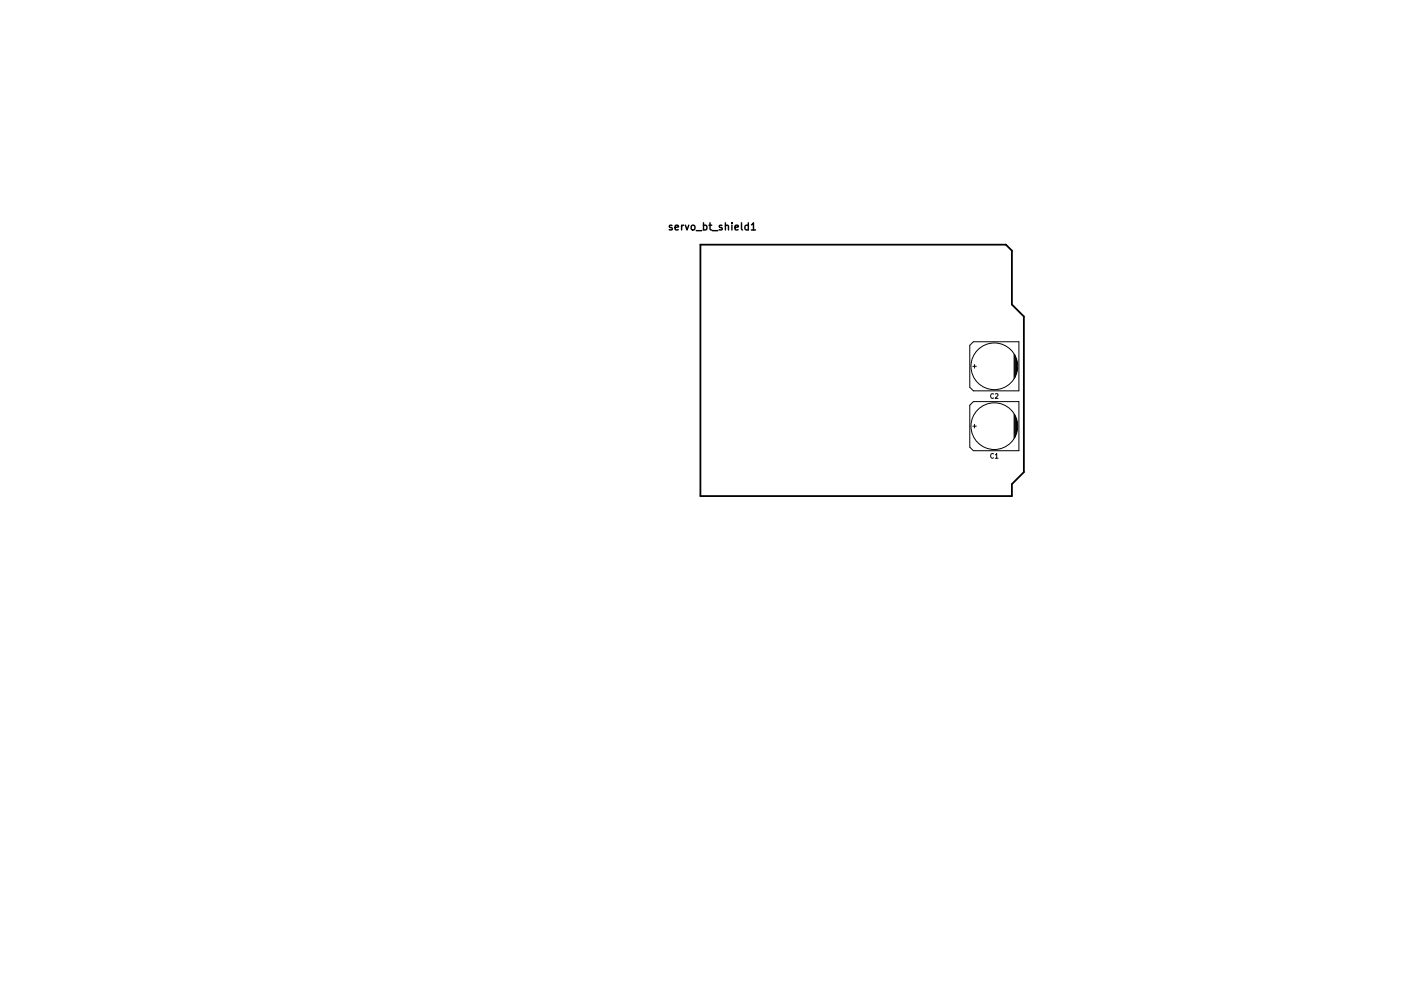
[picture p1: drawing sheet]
<svg xmlns="http://www.w3.org/2000/svg" width="297mm" height="210mm" viewBox="0 0 297 210" stroke-linecap="round" stroke-linejoin="round" font-family="sans-serif">
<defs><g id="words">
<text font-size="2.1" x="142.4" y="48.9">servo_bt_shield1</text>
<g font-size="1.4">
<text x="209.9" y="84.6">C2</text>
<text x="209.9" y="97.3">C1</text>
</g>
</g></defs>
<path d="M148.5 51.9h64.8l1.2 1.3v11.4l2.6 2.6v33l-2.6 2.5v2.6h-66z" fill="none" stroke="#000" stroke-width=".38"/>
<g fill="none" stroke="#000" stroke-width=".21">
<path d="M205.6 73.3l.8-.8h9.6v10.4h-9.6l-.8-.7zM206.2 77.7h.8M206.6 77.3v.8M215 75.2v5.1M215.1 75.3v4.8M215.3 75.6v4.3M215.4 75.9v3.6M215.5 76.2v2.9M215.6 76.7v2M205.6 86l.8-.8h9.6v10.4h-9.6l-.8-.7zM206.2 90.4h.8M206.6 90v.8"/>
<path d="M215 87.9v5.1M215.1 88v4.8M215.3 88.3v4.3M215.4 88.6v3.6M215.5 88.9v2.9M215.6 89.4v2"/>
<circle cx="210.8" cy="77.7" r="5"/>
<circle cx="210.8" cy="90.4" r="5"/>
</g>
<path d="M159.3 48.8h.9" fill="none" stroke="#000" stroke-width=".3"/>
<use href="#words"/>
</svg>
